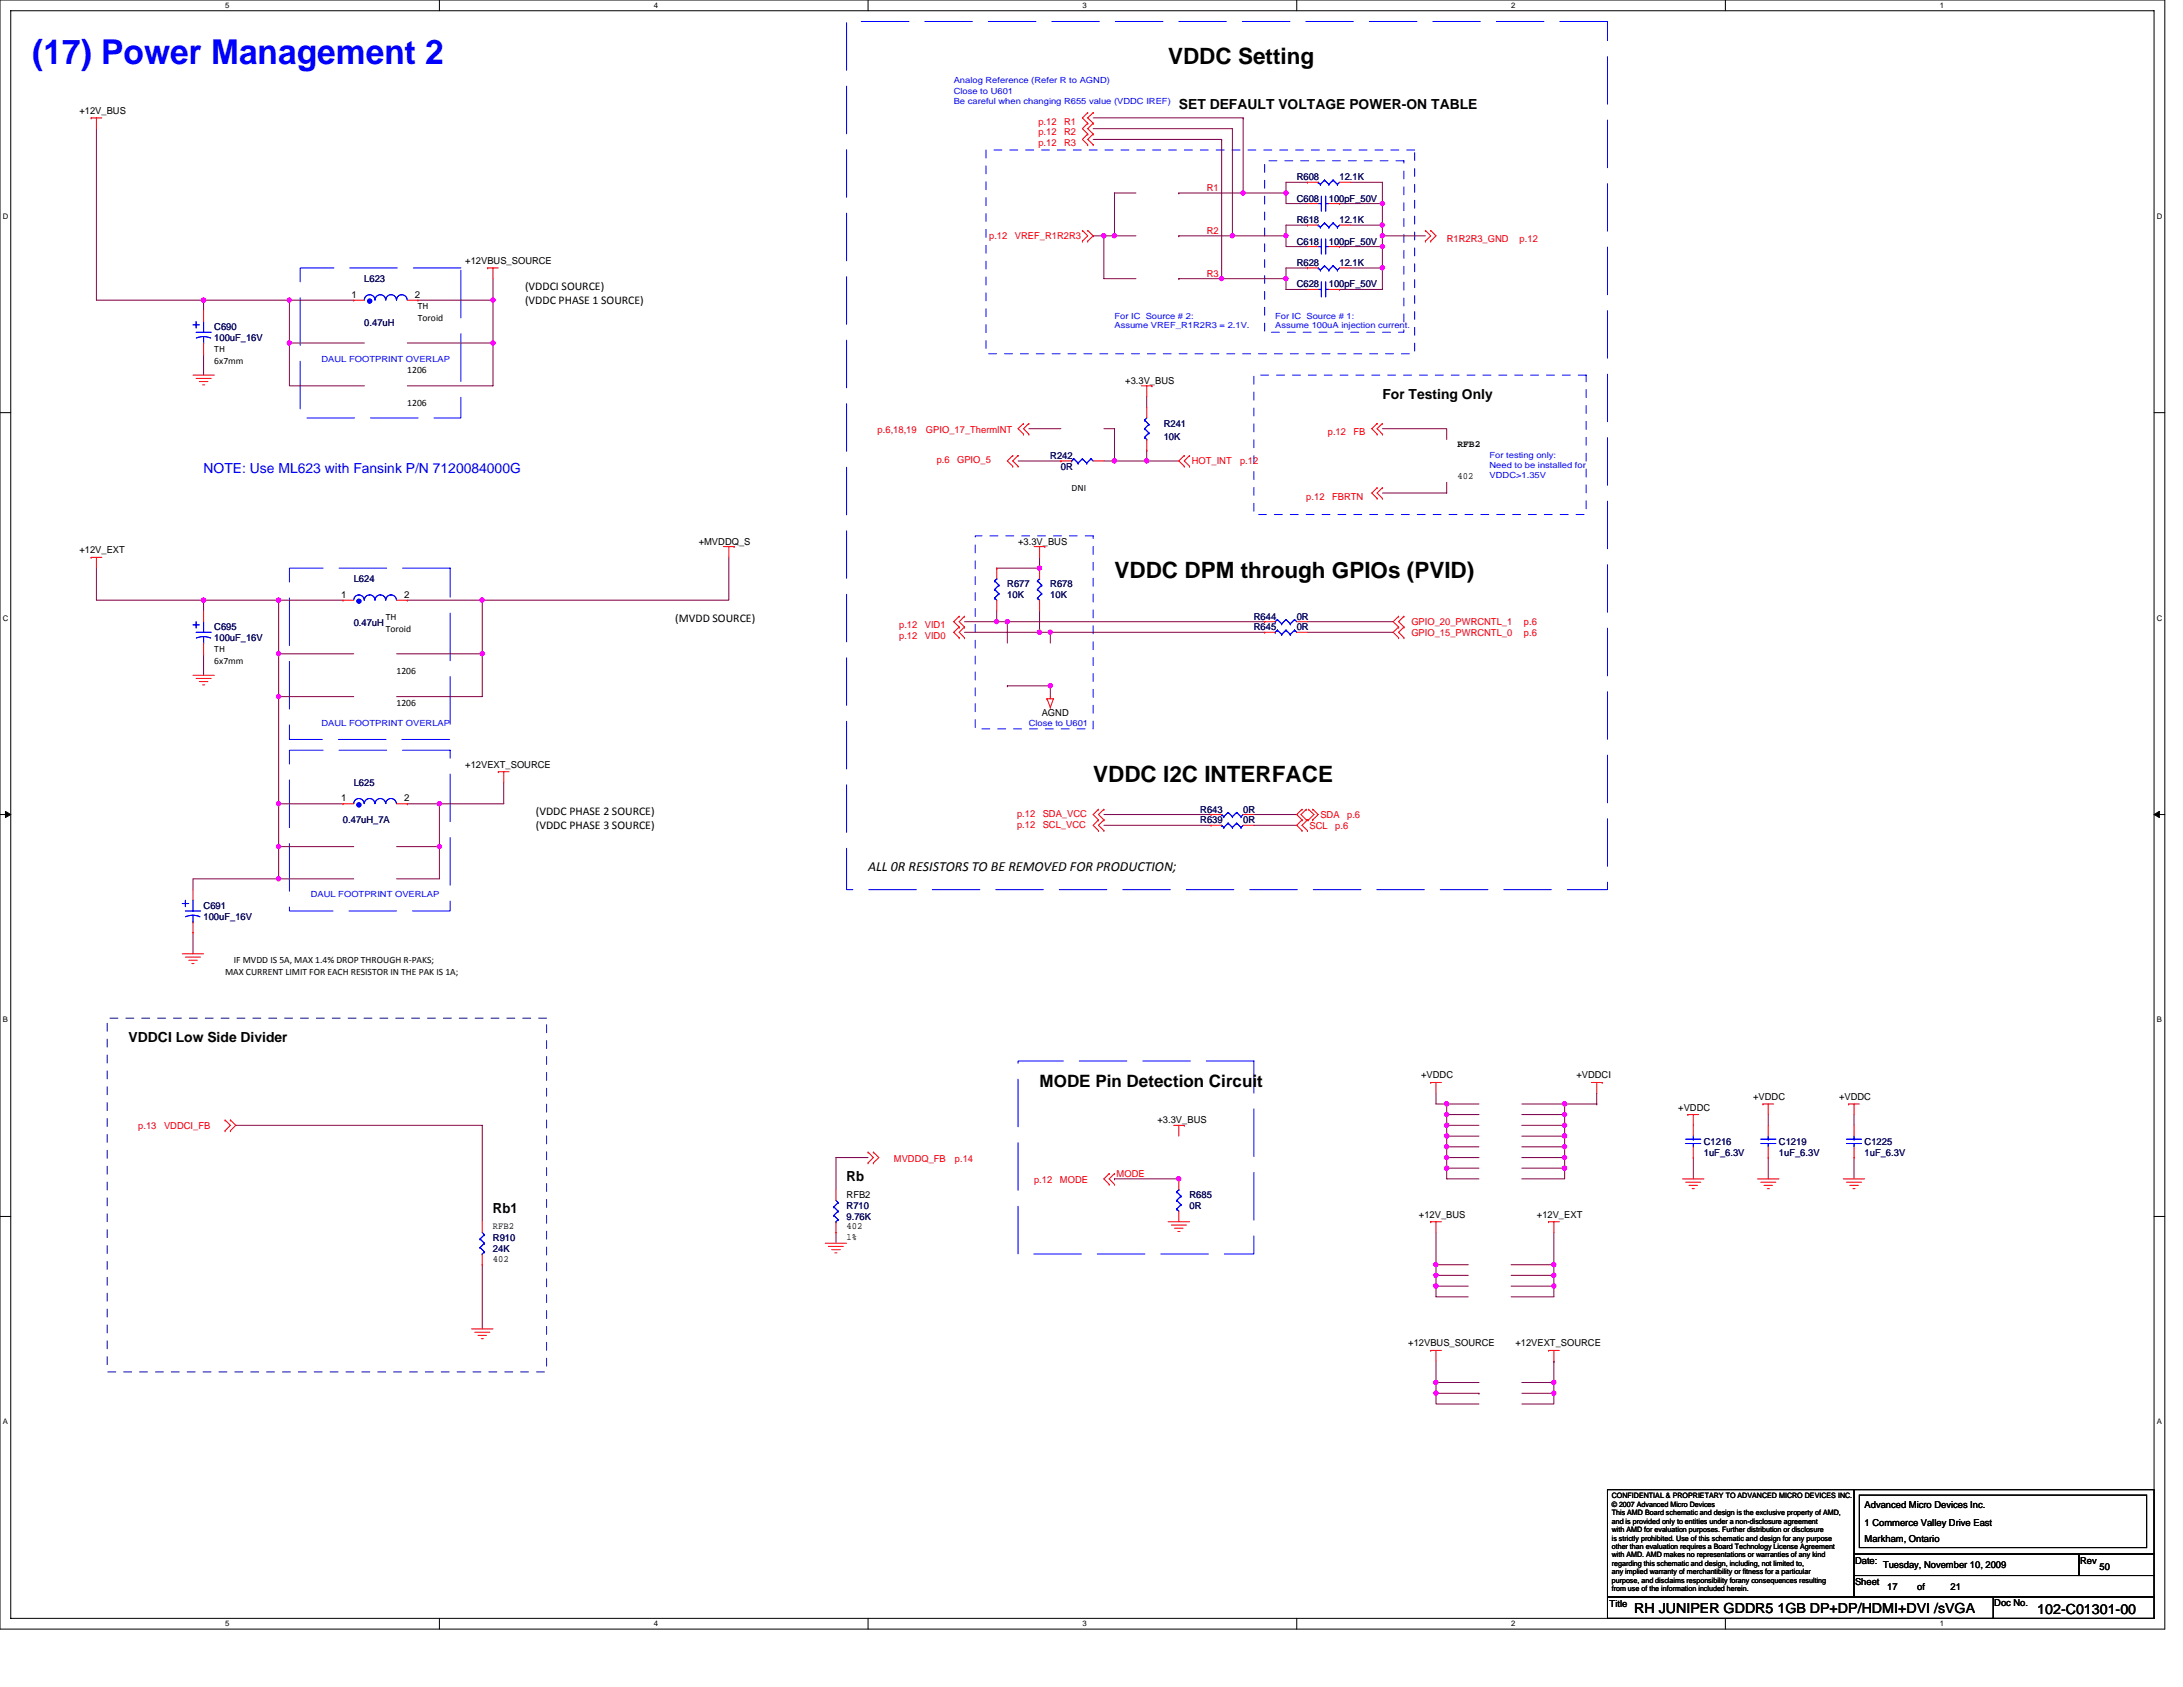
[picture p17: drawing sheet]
<svg xmlns="http://www.w3.org/2000/svg" width="279mm" height="216mm" viewBox="0 0 279 216" stroke-linecap="round" stroke-linejoin="round" font-family="sans-serif">
<defs><g id="words">
<text font-size="4.4" fill="#00f" x="4.1" y="8.2">(17) Power Management 2</text>
<g font-size="2.9">
<text x="149.5" y="8.1">VDDC Setting</text>
<text x="142.6" y="74">VDDC DPM through GPIOs (PVID)</text>
<text x="139.9" y="100.1">VDDC I2C INTERFACE</text>
</g>
<text font-size="2.2" x="133.1" y="139.2">MODE Pin Detection Circuit</text>
<g font-size="1.8">
<text x="150.9" y="14">SET DEFAULT VOLTAGE POWER-ON TABLE</text>
<text x="176.9" y="51">For Testing Only</text>
<text x="111.1" y="111.4">ALL 0R RESISTORS TO BE REMOVED FOR PRODUCTION;</text>
<text x="16.5" y="133.3">VDDCI Low Side Divider</text>
<text x="63.1" y="155.3">Rb1</text>
<text x="108.4" y="151.2">Rb</text>
<text x="209.2" y="206.4">RH JUNIPER GDDR5 1GB DP+DP/HDMI+DVI /sVGA</text>
<text x="260.8" y="206.5">102-C01301-00</text>
</g>
<text font-size="1.8" fill="#00f" x="26.1" y="60.6">NOTE: Use ML623 with Fansink P/N 7120084000G</text>
<g font-size="1.5">
<text x="67.2" y="37.1">(VDDCI SOURCE)</text>
<text x="67.2" y="38.9">(VDDC PHASE 1 SOURCE)</text>
<text x="86.4" y="79.6">(MVDD SOURCE)</text>
<text x="68.6" y="104.3">(VDDC PHASE 2 SOURCE)</text>
<text x="68.6" y="106.2">(VDDC PHASE 3 SOURCE)</text>
</g>
<g font-size="1.2">
<text x="10.2" y="14.6">+12V_BUS</text>
<text x="59.5" y="33.8">+12VBUS_SOURCE</text>
<text x="45" y="38.1">1</text>
<text x="53.1" y="38.1">2</text>
<text x="53.5" y="39.6">TH</text>
<text x="53.5" y="41.1">Toroid</text>
<text x="27.4" y="45.1">TH</text>
<text x="27.4" y="46.6">6x7mm</text>
<text x="52.1" y="47.8">1206</text>
<text x="52.1" y="51.9">1206</text>
<text x="144" y="49.1">+3.3V_BUS</text>
<text x="186.5" y="57.2">RFB2</text>
<text x="137.2" y="62.9">DNI</text>
<text x="186.5" y="61.3">402</text>
<text x="10.2" y="70.8">+12V_EXT</text>
<text x="89.4" y="69.7">+MVDDQ_S</text>
<text x="130.3" y="69.7">+3.3V_BUS</text>
<text x="43.6" y="76.5">1</text>
<text x="51.7" y="76.5">2</text>
<text x="27.4" y="83.5">TH</text>
<text x="49.4" y="79.4">TH</text>
<text x="49.4" y="80.9">Toroid</text>
<text x="27.4" y="85">6x7mm</text>
<text x="50.8" y="86.2">1206</text>
<text x="50.8" y="90.3">1206</text>
<text x="133.3" y="91.7">AGND</text>
<text x="59.5" y="98.2">+12VEXT_SOURCE</text>
<text x="43.6" y="102.6">1</text>
<text x="51.7" y="102.6">2</text>
<text x="28.8" y="124.7">MAX CURRENT LIMIT FOR EACH RESISTOR IN THE PAK IS 1A;</text>
<text x="29.9" y="123.2">IF MVDD IS 5A, MAX 1.4% DROP THROUGH R‐PAKS;</text>
<text x="148.1" y="143.8">+3.3V_BUS</text>
<text x="181.9" y="138">+VDDC</text>
<text x="201.8" y="138">+VDDCI</text>
<text x="214.8" y="142.1">+VDDC</text>
<text x="224.4" y="140.8">+VDDC</text>
<text x="235.4" y="140.8">+VDDC</text>
<text x="108.4" y="153.4">RFB2</text>
<text x="181.6" y="155.9">+12V_BUS</text>
<text x="196.7" y="155.9">+12V_EXT</text>
<text x="63.1" y="161.5">402</text>
<text x="63.1" y="157.3">RFB2</text>
<text x="108.4" y="157.3">402</text>
<text x="108.4" y="158.7">1%</text>
<text x="180.2" y="172.3">+12VBUS_SOURCE</text>
<text x="194" y="172.3">+12VEXT_SOURCE</text>
<text x="238.7" y="193">Advanced Micro Devices Inc.</text>
<text x="238.7" y="195.3">1 Commerce Valley Drive East</text>
<text x="238.7" y="197.4">Markham, Ontario</text>
<text x="237.4" y="200.2">Date:</text>
<text x="237.4" y="202.9">Sheet</text>
<text x="241" y="200.7">Tuesday, November 10, 2009</text>
<text x="241.5" y="203.4">17</text>
<text x="245.4" y="203.4">of</text>
<text x="249.6" y="203.4">21</text>
<text x="266.2" y="200.2">Rev</text>
<text x="268.7" y="201">50</text>
<text x="206" y="205.6">Title</text>
<text x="255.2" y="205.5">Doc No.</text>
</g>
<g font-size="1.2" fill="#f00">
<text x="132.9" y="17.3">p.12</text>
<text x="132.9" y="15.9">p.12</text>
<text x="136.2" y="17.3">R2</text>
<text x="136.2" y="15.9">R1</text>
<text x="132.9" y="18.7">p.12</text>
<text x="136.2" y="18.7">R3</text>
<text x="154.5" y="24.4">R1</text>
<text x="154.5" y="29.9">R2</text>
<text x="126.6" y="30.6">p.12</text>
<text x="129.9" y="30.6">VREF_R1R2R3</text>
<text x="154.5" y="35.4">R3</text>
<text x="185.2" y="31">R1R2R3_GND</text>
<text x="194.5" y="31">p.12</text>
<text x="112.3" y="55.4">p.6,18,19</text>
<text x="118.5" y="55.4">GPIO_17_ThermINT</text>
<text x="119.9" y="59.3">p.6</text>
<text x="122.5" y="59.3">GPIO_5</text>
<text x="152.5" y="59.4">HOT_INT</text>
<text x="158.7" y="59.4">p.12</text>
<text x="169.9" y="55.7">p.12</text>
<text x="173.2" y="55.7">FB</text>
<text x="167.2" y="63.9">p.12</text>
<text x="170.5" y="63.9">FBRTN</text>
<text x="115.1" y="81.8">p.12</text>
<text x="115.1" y="80.4">p.12</text>
<text x="118.4" y="81.8">VID0</text>
<text x="118.4" y="80.4">VID1</text>
<text x="180.6" y="80">GPIO_20_PWRCNTL_1</text>
<text x="180.6" y="81.4">GPIO_15_PWRCNTL_0</text>
<text x="195" y="80">p.6</text>
<text x="195" y="81.4">p.6</text>
<text x="130.2" y="104.5">p.12</text>
<text x="130.2" y="105.9">p.12</text>
<text x="133.5" y="104.5">SDA_VCC</text>
<text x="133.5" y="105.9">SCL_VCC</text>
<text x="167.6" y="106">SCL</text>
<text x="169" y="104.7">SDA</text>
<text x="170.9" y="106">p.6</text>
<text x="172.4" y="104.7">p.6</text>
<text x="17.7" y="144.5">p.13</text>
<text x="21" y="144.5">VDDCI_FB</text>
<text x="114.4" y="148.7">MVDDQ_FB</text>
<text x="122.2" y="148.7">p.14</text>
<text x="132.4" y="151.4">p.12</text>
<text x="135.7" y="151.4">MODE</text>
<text x="142.9" y="150.6">MODE</text>
</g>
<g font-size="1.2" fill="#000080">
<text x="166" y="23.1">R608</text>
<text x="171.4" y="23.1">12.1K</text>
<text x="166" y="28.6">R618</text>
<text x="166" y="25.8">C608</text>
<text x="170.1" y="25.8">100pF_50V</text>
<text x="171.4" y="28.6">12.1K</text>
<text x="166" y="31.3">C618</text>
<text x="166" y="34">R628</text>
<text x="170.1" y="31.3">100pF_50V</text>
<text x="171.4" y="34">12.1K</text>
<text x="46.6" y="36.1">L623</text>
<text x="46.6" y="41.7">0.47uH</text>
<text x="166" y="36.8">C628</text>
<text x="170.1" y="36.8">100pF_50V</text>
<text x="27.4" y="42.3">C690</text>
<text x="27.4" y="43.6">100uF_16V</text>
<text x="134.4" y="58.7">R242</text>
<text x="148.9" y="54.6">R241</text>
<text x="148.9" y="56.3">10K</text>
<text x="135.8" y="60.1">0R</text>
<text x="45.3" y="74.5">L624</text>
<text x="128.9" y="75.2">R677</text>
<text x="128.9" y="76.6">10K</text>
<text x="134.4" y="75.2">R678</text>
<text x="134.4" y="76.6">10K</text>
<text x="27.4" y="80.7">C695</text>
<text x="27.4" y="82">100uF_16V</text>
<text x="45.3" y="80.1">0.47uH</text>
<text x="160.5" y="80.7">R645</text>
<text x="160.5" y="79.3">R644</text>
<text x="166" y="80.7">0R</text>
<text x="166" y="79.3">0R</text>
<text x="45.3" y="100.6">L625</text>
<text x="43.9" y="105.4">0.47uH_7A</text>
<text x="153.6" y="104">R643</text>
<text x="153.6" y="105.4">R639</text>
<text x="159.1" y="104">0R</text>
<text x="159.1" y="105.4">0R</text>
<text x="26.1" y="116.3">C691</text>
<text x="26.1" y="117.7">100uF_16V</text>
<text x="218.1" y="146.5">C1216</text>
<text x="218.1" y="147.9">1uF_6.3V</text>
<text x="227.7" y="146.5">C1219</text>
<text x="227.7" y="147.9">1uF_6.3V</text>
<text x="238.7" y="146.5">C1225</text>
<text x="238.7" y="147.9">1uF_6.3V</text>
<text x="108.4" y="154.7">R710</text>
<text x="152.3" y="153.4">R685</text>
<text x="152.3" y="154.7">0R</text>
<text x="63.1" y="158.9">R910</text>
<text x="63.1" y="160.2">24K</text>
<text x="108.4" y="156.1">9.76K</text>
</g>
<g font-size="1.1" fill="#00f">
<text x="122.1" y="10.6">Analog Reference (Refer R to AGND)</text>
<text x="122.1" y="12">Close to U601</text>
<text x="122.1" y="13.3">Be careful when changing R655 value (VDDC IREF)</text>
<text x="142.6" y="40.8">For IC Source # 2:</text>
<text x="163.2" y="40.8">For IC Source # 1:</text>
<text x="41.1" y="46.3">DAUL FOOTPRINT OVERLAP</text>
<text x="142.6" y="42">Assume VREF_R1R2R3 = 2.1V.</text>
<text x="163.2" y="42">Assume 100uA injection current.</text>
<text x="190.6" y="58.6">For testing only:</text>
<text x="190.6" y="59.9">Need to be installed for</text>
<text x="190.6" y="61.2">VDDC&gt;1.35V</text>
<text x="41.1" y="92.9">DAUL FOOTPRINT OVERLAP</text>
<text x="131.7" y="92.9">Close to U601</text>
<text x="39.8" y="114.9">DAUL FOOTPRINT OVERLAP</text>
</g>
<g font-size="1">
<text x="28.8" y="1">5</text>
<text x="83.7" y="1">4</text>
<text x="138.5" y="1">3</text>
<text x="193.4" y="1">2</text>
<text x="248.3" y="1">1</text>
<text x=".4" y="28">D</text>
<text x="276.1" y="28">D</text>
<text x=".4" y="79.4">C</text>
<text x="276.1" y="79.4">C</text>
<text x=".4" y="130.9">B</text>
<text x="276.1" y="130.9">B</text>
<text x=".4" y="182.3">A</text>
<text x="276.1" y="182.3">A</text>
<text x="206.3" y="191.8">CONFIDENTIAL &amp; PROPRIETARY TO ADVANCED MICRO DEVICES INC.</text>
<text x="206.3" y="192.8">© 2007 Advanced Micro Devices</text>
<text x="206.3" y="193.9">This AMD Board schematic and design is the exclusive property of AMD,</text>
<text x="206.3" y="195">and is provided only to entities under a non-disclosure agreement</text>
<text x="206.3" y="196.1">with AMD for evaluation purposes. Further distribution or disclosure</text>
<text x="206.3" y="197.2">is strictly prohibited. Use of this schematic and design for any purpose</text>
<text x="206.3" y="198.2">other than evaluation requires a Board Technology License Agreement</text>
<text x="206.3" y="199.3">with AMD. AMD makes no representations or warranties of any kind</text>
<text x="206.3" y="200.4">regarding this schematic and design, including, not limited to,</text>
<text x="206.3" y="201.5">any implied warranty of merchantibility or fitness for a particular</text>
<text x="206.3" y="202.6">purpose, and disclaims responsibility forany consequences resulting</text>
<text x="206.3" y="203.6">from use of the information included herein.</text>
<text x="28.8" y="208.2">5</text>
<text x="83.7" y="208.2">4</text>
<text x="138.5" y="208.2">3</text>
<text x="193.4" y="208.2">2</text>
<text x="248.3" y="208.2">1</text>
</g>
</g></defs>
<path d="M0 0h277.1v208.5h-277.1zM1.4 1.4h274.3v205.7h-274.3z" fill="none" stroke="#000" stroke-width=".13"/>
<g fill="#fff">
<path d="M28.8 .1h.6v1.1h-.6z"/>
<path d="M28.8 207.3h.6v1.1h-.6z"/>
</g>
<path d="M56.2 0v1.4M56.2 207.1v1.4" fill="none" stroke="#000" stroke-width=".13"/>
<g fill="#fff">
<path d="M83.7 .1h.5v1.1h-.5z"/>
<path d="M83.7 207.3h.5v1.1h-.5z"/>
</g>
<path d="M111.1 0v1.4M111.1 207.1v1.4" fill="none" stroke="#000" stroke-width=".13"/>
<g fill="#fff">
<path d="M138.5 .1h.6v1.1h-.6z"/>
<path d="M138.5 207.3h.6v1.1h-.6z"/>
</g>
<path d="M166 0v1.4M166 207.1v1.4" fill="none" stroke="#000" stroke-width=".13"/>
<g fill="#fff">
<path d="M193.4 .1h.6v1.1h-.6z"/>
<path d="M193.4 207.3h.6v1.1h-.6z"/>
</g>
<path d="M220.8 0v1.4M220.8 207.1v1.4" fill="none" stroke="#000" stroke-width=".13"/>
<g fill="#fff">
<path d="M248.3 .1h.5v1.1h-.5z"/>
<path d="M248.3 207.3h.5v1.1h-.5z"/>
<path d="M.4 27.1h.7v1.1h-.7z"/>
<path d="M276.1 27.1h.7v1.1h-.7z"/>
<path d="M.4 78.5h.7v1.1h-.7z"/>
<path d="M276.1 78.5h.7v1.1h-.7z"/>
</g>
<path d="M0 52.8h1.4M275.7 52.8h1.4" fill="none" stroke="#000" stroke-width=".13"/>
<g fill="#fff">
<path d="M.4 130h.6v1.1h-.6z"/>
<path d="M276.1 130h.6v1.1h-.6z"/>
</g>
<path d="M0 104.2h1.4M275.7 104.2h1.4" fill="none" stroke="#000" stroke-width=".13"/>
<path d="M.7 103.8l.7 .4-.7 .4zM275.7 104.2l.7-.4v.8z" fill="#000" stroke="#000" stroke-width=".13"/>
<g fill="#fff">
<path d="M.4 181.4h.6v1.1h-.6z"/>
<path d="M276.1 181.4h.6v1.1h-.6z"/>
</g>
<path d="M0 155.7h1.4M275.7 155.7h1.4M205.7 190.6h31.6v13.8h-31.6zM237.3 198.9h28.8v2.7h-28.8zM237.3 190.6h38.4v8.3h-38.4zM238 191.3h36.7v6.8h-36.7zM266.1 198.9h9.6v2.7h-9.6zM205.7 204.4h49.4v2.7h-49.4zM237.3 201.6h38.4v2.8h-38.4zM255.1 204.4h20.6v2.7h-20.6z" fill="none" stroke="#000" stroke-width=".13"/>
<path d="M126.2 19.2h54.9v26.1h-54.9zM161.9 20.6h17.8v21.9h-17.8zM160.5 48h42.5v17.8h-42.5zM124.8 68.6h15.1v24.7h-15.1z" fill="none" stroke="#00f" stroke-width=".13" stroke-dasharray="1 1 1 1 1 1 1 1"/>
<path d="M108.4 2.8h97.3v111.1h-97.3zM38.4 34.3h20.6v19.2h-20.6zM37 72.7h20.6v21.9h-20.6zM37 96h20.6v20.6h-20.6zM130.3 135.8h30.2v24.7h-30.2z" fill="none" stroke="#00f" stroke-width=".13" stroke-dasharray="6.1 2"/>
<path d="M13.7 130.3h56.3v45.3h-56.3z" fill="none" stroke="#0000a0" stroke-width=".13" stroke-dasharray="1 1 1 1 1 1 1 1"/>
<g fill="none" stroke="#800040" stroke-width=".13">
<path d="M12.3 16.5v21.9h13.8M139.9 16.5h17.8v13.7M139.9 15.1h19.2M139.9 17.8h16.5M156.4 17.8h.1M156.4 17.8v17.9M159.1 15.1h.1M159.1 15.1v9.6M26.1 38.4v1.4M26.1 38.4h.1M26.1 38.4h10.9M37 38.4h8.3"/>
<path d="M37 38.4v5.5h9.6M37 38.4h.1M53.5 38.4h9.6M63.1 35.7v2.7M63.1 38.4h.1M63.1 38.4v11h-11M139.9 30.2h.1M139.9 30.2h1.4M141.3 30.2v5.5h4.1M141.3 30.2h1.3M142.6 30.2h2.8M142.6 24.7h2.8"/>
<path d="M142.6 24.7h.1M142.6 24.7v5.5M150.9 24.7h.1M150.9 35.7h.1M150.9 30.2h.1M150.9 35.7h13.7M150.9 24.7h13.7M150.9 30.2h6.8M156.4 35.7h.1M157.7 30.2h6.9M159.1 24.7h.1M164.6 35.7v1.3h2.7"/>
<path d="M164.6 24.7v1.4h2.7M164.6 30.2v1.4h2.7M164.6 30.2h.1M167.3 34.3h-2.7v1.4M167.3 23.3h-2.7v1.4M167.3 28.8h-2.7v1.4M171.4 31.6h5.5M171.4 26.1h5.5M172.8 28.8h4.1M172.8 34.3h4.1M172.8 23.3h4.1v2.8M176.9 30.2h5.5"/>
<path d="M176.9 30.2h.1M176.9 26.1v10.9h-5.5M176.9 34.3h.1M176.9 28.8h.1M176.9 26.1h.1M176.9 31.6h.1M26.1 45.3v2.7M37 43.9v5.5h9.6M37 43.9h.1M52.1 43.9h11M63.1 43.9h.1M130.3 59h5.5"/>
<path d="M131.7 54.9h4.1M141.3 54.9h1.3M141.3 59h1.3M142.6 54.9h.1M142.6 59h4.2M142.6 54.9v4.1M146.8 59h4.1M146.8 50.8v1.3M146.8 57.6h.1M146.8 57.6v1.4M176.9 54.9h8.3v1.3M12.3 72.7v4.1h13.8"/>
<path d="M26.1 76.8v1.4M26.1 76.8h.1M26.1 76.8h9.6M35.7 76.8v6.9h9.6M35.7 76.8h8.2M52.1 76.8h9.6M61.7 76.8v6.9M61.7 76.8h.1M93.3 71.3v5.5h-31.6M123.4 79.6h4.2M127.6 78.2v1.4M127.6 72.7h.1"/>
<path d="M127.6 79.6h.1M127.6 79.6h34.3M128.9 79.6v2.7M128.9 79.6h.1M133.1 78.2v2.7M133.1 71.3v1.4h-5.5M167.3 79.6h11M185.2 61.7v1.4h-8.3M26.1 83.7v2.7M35.7 89.2h.1M35.7 83.7h.1M35.7 89.2v13.7"/>
<path d="M35.7 89.2h9.6M35.7 83.7v5.5M50.8 83.7h10.9M61.7 83.7v5.5h-10.9M61.7 83.7h.1M123.4 80.9h9.7M128.9 87.8h.1M128.9 87.8h5.5v1.4M133.1 80.9h.1M133.1 80.9h28.8M134.4 80.9h.1M134.4 80.9v1.4"/>
<path d="M167.3 80.9h11M24.7 119.3v2.8M35.7 102.9h8.2M35.7 102.9v5.5h9.6M35.7 102.9h.1M35.7 112.5h.1M35.7 108.4v4.1M45.3 112.5h-20.6v1.4M52.1 102.9h4.1M56.2 108.4v4.1h-5.4M56.2 102.9v5.5h-5.4M56.2 102.9h.1"/>
<path d="M64.5 100.1v2.8h-8.3M141.3 105.6h13.7M141.3 104.2h13.7M160.5 105.6h5.5M160.5 104.2h5.5M183.8 139.9v1.4h1.4M204.4 139.9v1.4M30.2 144h31.5v12.4M107 157.7v1.4M111.1 148.1h-4.1v4.2M142.6 150.9h.1M142.6 150.9h8.3"/>
<path d="M183.8 157.7v4.2M185.2 142.6h.1M185.2 145.4h.1M185.2 144h.1M185.2 141.3v1.3M185.2 142.6h4.1M185.2 148.1h4.1M185.2 146.8h.1M185.2 144h4.1M185.2 141.3h.1M185.2 145.4h4.1M185.2 149.5h.1"/>
<path d="M185.2 149.5v1.4h4.1M185.2 149.5h4.1M185.2 142.6v6.9M185.2 146.8h4.1M185.2 141.3h4.1M194.8 145.4h5.5M194.8 146.8h5.5M194.8 148.1h5.5M194.8 142.6h5.5M194.8 141.3h5.5M194.8 144h5.5M194.8 149.5h5.5"/>
<path d="M198.9 157.7v4.2M200.3 145.4h.1M200.3 144h.1M200.3 146.8h.1M200.3 141.3h.1M200.3 142.6v1.4M200.3 149.5h.1M200.3 148.1h.1M200.3 149.5v1.4h-5.5M200.3 141.3v1.3M200.3 144v5.5M200.3 141.3h4.1"/>
<path d="M204.4 141.3h.1M216.7 148.1v2.8M226.3 148.1v2.8M226.3 142.6v1.4M237.3 148.1v2.8M237.3 142.6v1.4M61.7 161.9v8.2M183.8 161.9h.1M183.8 164.6h4.1M183.8 163.2h.1M183.8 161.9h4.1M183.8 161.9v4.1h4.1"/>
<path d="M183.8 164.6h.1M183.8 176.9h.1M183.8 176.9h5.5M183.8 176.9v1.4h5.5M183.8 178.3v1.4h5.5M183.8 174.2v2.7M183.8 163.2h4.1M189.3 178.3h.1M193.4 161.9h5.5M193.4 163.2h5.5M193.4 164.6h5.5M198.9 161.9h.1"/>
<path d="M198.9 163.2h.1M198.9 161.9v4.1h-5.5M198.9 164.6h.1M198.9 174.2v2.7h-4.1M198.9 174.2h.1M198.9 176.9v1.4h-4.1M198.9 178.3v1.4h-4.1M198.9 178.3h.1"/>
</g>
<g fill="#f0f" stroke="#f0f" stroke-width=".13">
<circle cx="134.4" cy="80.9" r=".27"/>
<circle cx="128.9" cy="79.6" r=".27"/>
<circle cx="134.4" cy="87.8" r=".27"/>
<circle cx="133" cy="72.7" r=".27"/>
<circle cx="156.3" cy="35.7" r=".27"/>
<circle cx="164.6" cy="35.7" r=".27"/>
<circle cx="159.1" cy="24.7" r=".27"/>
<circle cx="164.6" cy="24.7" r=".27"/>
<circle cx="176.9" cy="30.2" r=".27"/>
<circle cx="157.7" cy="30.2" r=".27"/>
<circle cx="176.9" cy="34.3" r=".27"/>
<circle cx="164.6" cy="30.2" r=".27"/>
<circle cx="176.9" cy="28.8" r=".27"/>
<circle cx="141.3" cy="30.2" r=".27"/>
<circle cx="63.1" cy="38.4" r=".27"/>
<circle cx="37" cy="38.4" r=".27"/>
<circle cx="37" cy="43.9" r=".27"/>
<circle cx="63.1" cy="43.9" r=".27"/>
<circle cx="35.7" cy="89.1" r=".27"/>
<circle cx="35.7" cy="83.7" r=".27"/>
<circle cx="61.7" cy="83.7" r=".27"/>
<circle cx="35.7" cy="76.8" r=".27"/>
<circle cx="26" cy="76.8" r=".27"/>
<circle cx="26" cy="38.4" r=".27"/>
<circle cx="142.6" cy="59" r=".27"/>
<circle cx="142.6" cy="30.2" r=".27"/>
<circle cx="176.9" cy="26" r=".27"/>
<circle cx="176.9" cy="31.5" r=".27"/>
<circle cx="146.8" cy="59" r=".27"/>
<circle cx="127.6" cy="79.6" r=".27"/>
<circle cx="133" cy="80.9" r=".27"/>
<circle cx="150.9" cy="150.9" r=".27"/>
<circle cx="61.7" cy="76.8" r=".27"/>
<circle cx="200.2" cy="145.4" r=".27"/>
<circle cx="185.2" cy="142.6" r=".27"/>
<circle cx="185.2" cy="145.4" r=".27"/>
<circle cx="185.2" cy="144" r=".27"/>
<circle cx="200.2" cy="144" r=".27"/>
<circle cx="200.2" cy="146.8" r=".27"/>
<circle cx="185.2" cy="146.8" r=".27"/>
<circle cx="185.2" cy="148.1" r=".27"/>
<circle cx="200.2" cy="142.6" r=".27"/>
<circle cx="185.2" cy="141.3" r=".27"/>
<circle cx="185.2" cy="149.5" r=".27"/>
<circle cx="200.2" cy="149.5" r=".27"/>
<circle cx="200.2" cy="148.1" r=".27"/>
<circle cx="200.2" cy="141.3" r=".27"/>
<circle cx="35.7" cy="108.3" r=".27"/>
<circle cx="35.7" cy="102.9" r=".27"/>
<circle cx="35.7" cy="112.5" r=".27"/>
<circle cx="56.2" cy="108.3" r=".27"/>
<circle cx="56.2" cy="102.9" r=".27"/>
<circle cx="198.9" cy="161.8" r=".27"/>
<circle cx="183.8" cy="161.8" r=".27"/>
<circle cx="198.9" cy="163.2" r=".27"/>
<circle cx="183.8" cy="163.2" r=".27"/>
<circle cx="183.8" cy="164.6" r=".27"/>
<circle cx="198.9" cy="164.6" r=".27"/>
<circle cx="183.8" cy="176.9" r=".27"/>
<circle cx="183.8" cy="178.3" r=".27"/>
<circle cx="198.9" cy="176.9" r=".27"/>
<circle cx="198.9" cy="178.3" r=".27"/>
</g>
<g fill="none" stroke="#f00" stroke-width=".13">
<path d="M11.7 15.1h.1M11.7 15.1h1.3M12.3 15.1v1.4M139.2 17.1h.1M139.2 15.8h.1M139.2 18.5h.1M139.2 14.4h.1M139.2 15.8l-.7 .7 .7 .6M139.2 17.1l-.7 .7 .7 .7M139.2 14.4l-.7 .7 .7 .7M139.9 17.1h.1M139.9 15.8h.1"/>
<path d="M139.9 18.5h.1M139.9 14.4h.1M139.9 15.8l-.7 .7 .7 .6M139.9 17.1l-.7 .7 .7 .7M139.9 14.4l-.7 .7 .7 .7M26.1 39.8v1.3M45.3 38.4h.1M45.3 38.4h1.3M52.1 38.4h1.4M53.5 38.4h.1M62.4 34.3h.1M62.4 34.3h1.4"/>
<path d="M63.1 34.3v1.4M138.5 30.9h.1M138.5 29.5h.1M138.5 29.5l.7 .7-.7 .7M139.2 29.5h.1M139.2 30.9h.1M139.2 29.5l.7 .7-.7 .7M167.3 37h1.4M167.3 23.3h.1M167.3 31.6h1.4M167.3 28.8h.1M167.3 26.1h1.4"/>
<path d="M167.3 34.3h.1M167.3 34.3h1.4M167.3 23.3h1.4M167.3 28.8h1.4M170.1 37h1.3M170.1 31.6h1.3M170.1 26.1h1.3M171.4 37h.1M171.4 23.3h1.4M171.4 31.6h.1M171.4 28.8h1.4M171.4 26.1h.1"/>
<path d="M171.4 34.3h1.4M182.4 30.9h.1M182.4 29.5h.1M182.4 29.5l.7 .7-.7 .7M183.1 30.9h.1M183.1 29.5h.1M183.1 29.5l.7 .7-.7 .7M24.7 48h2.7M25.1 48.4h1.9M25.5 48.8h1.1M25.9 49.3h.3M26.1 45.3h.1"/>
<path d="M26.1 43.9v1.4M129.6 58.3h.1M129.6 59.7h.1M129.6 58.3l-.7 .7 .7 .7M130.3 58.3h.1M130.3 59.7h.1M130.3 58.3l-.7 .7 .7 .7M131 54.2h.1M131 55.6h.1M131 54.2l-.7 .7 .7 .7M131.7 54.2h.1M131.7 55.6h.1"/>
<path d="M131.7 54.2l-.7 .7 .7 .7M135.8 59h.1M135.8 59h1.4M139.9 59h1.4M146.1 49.4h1.3M146.8 49.4v1.4M146.8 52.1v1.4M146.8 57.6h.1M146.8 56.2v1.4M147.4 49.4h.1M151.6 58.3h.1M151.6 59.7h.1"/>
<path d="M151.6 58.3l-.7 .7 .7 .7M152.3 59.7h.1M152.3 58.3h.1M152.3 58.3l-.7 .7 .7 .7M176.3 55.6h.1M176.3 54.2h.1M176.3 54.2l-.7 .7 .7 .7M176.9 55.6h.1M176.9 54.2h.1M176.9 54.2l-.6 .7 .6 .7M11.7 71.3h.1M11.7 71.3h1.3"/>
<path d="M12.3 71.3v1.4M26.1 78.2v1.4M43.9 76.8h.1M43.9 76.8h1.4M50.8 76.8h1.3M52.1 76.8h.1M92.6 70h1.4M93.3 70v1.3M94 70h.1M122.8 78.9h.1M122.8 78.9l-.7 .7 .7 .6M123.4 78.9h.1"/>
<path d="M123.4 78.9l-.6 .7 .6 .6M127.6 76.8v1.4M127.6 72.7h.1M127.6 72.7v1.4M132.4 70h1.3M133.1 70v1.3M133.1 76.8v1.4M133.1 72.7h.1M133.1 72.7v1.4M133.7 70h.1M161.9 79.6h.1M161.9 79.6h1.3"/>
<path d="M166 79.6h1.3M176.3 63.8h.1M176.3 62.4h.1M176.3 62.4l-.7 .7 .7 .7M176.9 63.8h.1M176.9 62.4h.1M176.9 62.4l-.6 .7 .6 .7M179 78.9h.1M179 78.9l-.7 .7 .7 .6M179.7 78.9h.1M179.7 78.9l-.7 .7 .7 .6M24.7 86.4h2.7"/>
<path d="M25.1 86.8h1.9M25.5 87.2h1.1M25.9 87.7h.3M26.1 83.7h.1M26.1 82.3v1.4M63.8 98.8h.1M63.8 98.8h1.4M64.5 98.8v1.3M122.8 81.6h.1M122.8 80.2h.1M122.8 80.2l-.7 .7 .7 .7M123.4 81.6h.1"/>
<path d="M123.4 80.2h.1M123.4 80.2l-.6 .7 .6 .7M134 89.4h.8l-.4 1.1M134 89.4h.1M134 89.4l.4 1.1M134.4 89.2v.2M134.4 90.5h.1M161.9 80.9h.1M161.9 80.9h1.3M166 80.9h1.3M179 80.2h.1M179 81.6h.1"/>
<path d="M179 80.2l-.7 .7 .7 .7M179.7 80.2h.1M179.7 81.6h.1M179.7 80.2l-.7 .7 .7 .7M24.7 113.9v1.3M24.7 119.3h.1M24.7 118v1.3M43.9 102.9h.1M43.9 102.9h1.4M50.8 102.9h1.3M52.1 102.9h.1M140.6 103.6h.1"/>
<path d="M140.6 104.9h.1M140.6 106.3h.1M140.6 103.6l-.7 .6 .7 .7M140.6 104.9l-.7 .7 .7 .7M141.3 103.6h.1M141.3 104.9h.1M141.3 106.3h.1M141.3 103.6l-.7 .6 .7 .7M141.3 104.9l-.7 .7 .7 .7M155 104.2h.1M155 105.6h.1M155 104.2h1.4"/>
<path d="M155 105.6h1.4M159.1 104.2h1.4M159.1 105.6h1.4M166.6 104.9h.1M166.6 106.3h.1M166.6 103.6h.1M166.6 104.9l-.6 .7 .6 .7M166.6 103.6l-.6 .6 .6 .7M167.2 104.9h.1M167.2 103.6h.1M167.2 103.6l-.7 .6 .7 .7M167.3 106.3h.1"/>
<path d="M167.3 104.9h.1M167.3 104.9l-.7 .7 .7 .7M167.5 104.9h.1M167.5 103.6h.1M167.5 103.6l.7 .6-.7 .7M168 103.6h.1M168 104.9h.1M168 103.6l.7 .6-.7 .7M23.3 122.1h2.8M23.7 122.5h2M24.2 122.9h1.1M24.6 123.3h.2"/>
<path d="M183.1 138.5h.1M183.1 138.5h1.4M183.8 138.5v1.4M203.7 138.5h1.4M204.4 138.5v1.4M205.1 138.5h.1M28.8 144.7h.1M28.8 143.3h.1M28.8 143.3l.7 .7-.7 .7M29.5 143.3h.1M29.5 144.7h.1M29.5 143.3l.7 .7-.7 .7"/>
<path d="M61.7 156.4v1.3M105.6 159.1h2.8M106 159.5h1.9M106.4 159.9h1.1M107 152.3v1.3M107 157.7h.1M107 156.4v1.3M111.1 147.4h.1M111.1 148.8h.1M111.1 147.4l.7 .7-.7 .7M111.8 147.4h.1M111.8 148.8h.1"/>
<path d="M111.8 147.4l.7 .7-.7 .7M142 150.2h.1M142 151.6h.1M142 150.2l-.7 .7 .7 .7M142.6 150.2h.1M142.6 151.6h.1M142.6 150.2l-.6 .7 .6 .7M149.5 156.4h2.8M149.9 156.8h1.9M150.2 144h1.4M150.3 157.2h1.1M150.7 157.6h.3"/>
<path d="M150.9 144v1.4M150.9 155v1.4M150.9 150.9h.1M150.9 150.9v1.4M151.6 144h.1M183.1 156.4h.1M183.1 156.4h1.4M183.8 156.4v1.3M198.2 156.4h.1M198.2 156.4h1.4M198.9 156.4v1.3M215.3 150.9h2.8"/>
<path d="M215.8 151.3h1.9M216 142.6h.1M216 142.6h1.4M216.2 151.7h1.1M216.6 152.1h.3M216.7 142.6v2.8M216.7 148.1h.1M216.7 146.8v1.3M224.9 150.9h2.8M225.4 151.3h1.9M225.6 141.3h.1M225.6 141.3h1.4"/>
<path d="M225.8 151.7h1.1M226.2 152.1h.3M226.3 141.3v1.3M226.3 144v1.4M226.3 148.1h.1M226.3 146.8v1.3M235.9 150.9h2.8M236.3 151.3h2M236.6 141.3h.1M236.6 141.3h1.4M236.7 151.7h1.1M237.2 152.1h.2"/>
<path d="M237.3 141.3v1.3M237.3 144v1.4M237.3 148.1h.1M237.3 146.8v1.3M60.3 170.1h2.8M60.8 170.5h1.9M61.2 170.9h1.1M61.6 171.3h.3M61.7 161.9h.1M61.7 160.5v1.4M106.8 160.3h.3M183.1 172.8h.1"/>
<path d="M183.1 172.8h1.4M183.8 172.8v1.4M198.2 172.8h.1M198.2 172.8h1.4M198.9 172.8v1.4"/>
</g>
<g fill="none" stroke="#00f" stroke-width=".13">
<path d="M46.6 38.4a.68 .68 0 0 1 .7-.7 .68 .68 0 0 1 .7 .7 .69 .69 0 0 1 .7-.7 .69 .69 0 0 1 .7 .7 .69 .69 0 0 1 .6-.7 .69 .69 0 0 1 .7 .7 .69 .69 0 0 1 .7-.7 .69 .69 0 0 1 .7 .7M168.7 23.3h.1M168.7 28.8h.1M168.7 34.3h.1M168.7 37h.4M168.7 23.3l.3 .3M168.7 31.6h.4M168.7 28.8l.3 .3M168.7 26.1h.4M168.7 34.3l.3 .3M169 23.6h.1M169 29.1h.1"/>
<path d="M169 34.6h.1M169.1 36.1v1.9M169.1 37h.1M169.1 30.6v1.9M169.1 31.6h.1M169.1 25.1v1.9M169.1 26.1h.1M169.5 23.1h.1M169.5 28.5h.1M169.5 34h.1M169.5 23.1l.6 .5M169.5 23.1l-.5 .5"/>
<path d="M169.5 28.5l.6 .6M169.5 28.5l-.5 .6M169.5 34l.6 .6M169.5 34l-.5 .6M169.7 36.1v1.9M169.7 37h.4M169.7 30.6v1.9M169.7 31.6h.4M169.7 25.1v1.9M169.7 26.1h.4M170.1 23.6h.1M170.1 29.1h.1"/>
<path d="M170.1 34.6h.1M170.6 23.1h.1M170.6 28.5h.1M170.6 34h.1M170.6 23.1l.6 .5M170.6 23.1l-.5 .5M170.6 28.5l.6 .6M170.6 28.5l-.5 .6M170.6 34l.6 .6M170.6 34l-.5 .6M171.2 23.6h.1M171.2 29.1h.1"/>
<path d="M171.2 34.6h.1M171.4 23.3l-.2 .3M171.4 28.8l-.2 .3M171.4 34.3l-.2 .3M24.7 41.6h.8M25.1 41.1v.9M25.1 42.5h1.9M26 43.1l-.9 .2M26 43.1l1 .2M26.1 41.1v1.4M26.1 43.9h.1M26.1 43.1v.8"/>
<path d="M137.2 59h.1M137.4 58.7h.1M137.4 58.7l.6 .6M137.4 58.7l-.2 .3M138 59.3h.1M138.5 58.7h.1M138.5 58.7l.6 .6M138.5 58.7l-.5 .6M139.1 59.3h.1M139.6 58.7h.1M139.6 58.7l.3 .3M139.6 58.7l-.5 .6"/>
<path d="M146.5 53.8h.1M146.5 54.9h.1M146.5 56h.1M146.5 53.8l.5 .5M146.5 54.9l.5 .5M146.5 56l.3 .2M146.8 56.2h.1M146.8 53.5l-.3 .3M147 54.3h.1M147 55.4h.1M147 54.3l-.5 .6M147 55.4l-.5 .6"/>
<path d="M24.7 80h.8M25.1 79.6v.8M26.1 79.6v1.3M45.3 76.8a.67 .67 0 0 1 .6-.7 .67 .67 0 0 1 .7 .7 .69 .69 0 0 1 .7-.7 .69 .69 0 0 1 .7 .7 .69 .69 0 0 1 .7-.7 .69 .69 0 0 1 .7 .7 .69 .69 0 0 1 .6-.7 .69 .69 0 0 1 .7 .7M127.3 76.5h.1M127.3 75.4h.1M127.3 74.3h.1M127.3 76.5l.3 .3M127.3 75.4l.5 .6M127.3 74.3l.5 .6M127.6 74.1h.1M127.6 74.1l-.3 .2"/>
<path d="M127.8 76h.1M127.8 74.9h.1M127.8 76l-.5 .5M127.8 74.9l-.5 .5M132.8 76.5h.1M132.8 75.4h.1M132.8 74.3h.1M132.8 76.5l.3 .3M132.8 75.4l.5 .6M132.8 74.3l.5 .6M133.1 74.1h.1M133.1 74.1l-.3 .2"/>
<path d="M133.3 76h.1M133.3 74.9h.1M133.3 76l-.5 .5M133.3 74.9l-.5 .5M163.2 79.6h.1M163.5 79.3h.1M163.5 79.3l.5 .5M163.5 79.3l-.3 .3M164 79.8h.1M164.6 79.3h.1M164.6 79.3l.5 .5M164.6 79.3l-.6 .5"/>
<path d="M165.1 79.8h.1M165.7 79.3h.1M165.7 79.3l.3 .3M165.7 79.3l-.6 .5M25.1 80.9h1.9M26 81.5l-.9 .2M26 81.5l1 .2M26.1 82.3h.1M26.1 81.5v.8M163.2 80.9h.1M163.5 80.6h.1M163.5 80.6l.5 .6"/>
<path d="M163.5 80.6l-.3 .3M164 81.2h.1M164.6 80.6h.1M164.6 80.6l.5 .6M164.6 80.6l-.6 .6M165.1 81.2h.1M165.7 80.6h.1M165.7 80.6l.3 .3M165.7 80.6l-.6 .6M23.3 115.6h.9M23.7 115.2v.8M23.7 116.6h2"/>
<path d="M23.7 117.3l1-.2 .9 .2M24.7 115.2v1.4M24.7 118h.1M24.7 117.1v.9M45.3 102.8a.67 .67 0 0 1 .6-.6 .67 .67 0 0 1 .7 .6 .69 .69 0 0 1 .7-.6 .69 .69 0 0 1 .7 .6 .69 .69 0 0 1 .7-.6 .69 .69 0 0 1 .7 .6 .69 .69 0 0 1 .6-.6 .69 .69 0 0 1 .7 .6M156.4 104.2h.1M156.4 105.6h.1M156.4 104.2l.2 .3M156.4 105.6l.2 .3M156.6 104.5h.1M156.6 105.9h.1M157.2 104h.1"/>
<path d="M157.2 105.3h.1M157.2 104l.5 .5M157.2 104l-.6 .5M157.2 105.3l.5 .6M157.2 105.3l-.6 .6M157.7 104.5h.1M157.7 105.9h.1M158.3 104h.1M158.3 105.3h.1M158.3 104l.5 .5M158.3 104l-.6 .5M158.3 105.3l.5 .6"/>
<path d="M158.3 105.3l-.6 .6M158.8 104.5h.1M158.8 105.9h.1M159.1 104.2l-.3 .3M159.1 105.6l-.3 .3M61.4 158.6h.1M61.4 159.7h.1M61.4 158.6l.6 .5M61.4 159.7l.6 .5M61.7 157.7l.3 .3M62 158h.1M62 159.1h.1"/>
<path d="M62 158l-.6 .6M62 159.1l-.6 .6M106.7 154.5h.1M106.7 155.6h.1M106.7 154.5l.6 .5M106.7 155.6l.6 .5M107 156.4h.1M107 153.6l.3 .3M107.3 153.9h.1M107.3 155h.1M107.3 156.1h.1M107.3 156.1l-.3 .3"/>
<path d="M107.3 155l-.6 .6M107.3 153.9l-.6 .6M150.6 154.7h.1M150.6 153.6h.1M150.6 152.5h.1M150.6 154.7l.3 .3M150.6 153.6l.6 .6M150.6 152.5l.6 .6M150.9 152.3h.1M150.9 152.3l-.3 .2M151.2 154.2h.1M151.2 153.1h.1"/>
<path d="M151.2 154.2l-.6 .5M151.2 153.1l-.6 .5M215.8 146.3h1.9M215.8 145.8h1.9M216.7 146.3v.5M216.7 145.8h.1M216.7 145.4v.4M225.4 146.3h1.9M225.4 145.8h1.9M226.3 146.3v.5M226.3 145.8h.1M226.3 145.4v.4"/>
<path d="M236.3 146.3h2M236.3 145.8h2M237.3 146.3v.5M237.3 145.8h.1M237.3 145.4v.4M61.7 160.5h.1M62 160.2h.1M62 160.2l-.3 .3"/>
</g>
<g fill="#00f" stroke="#00f" stroke-width=".13">
<circle cx="47.3" cy="38.5" r=".27"/>
<circle cx="45.9" cy="103" r=".27"/>
<circle cx="45.9" cy="76.9" r=".26"/>
</g>
<use href="#words"/>
</svg>
